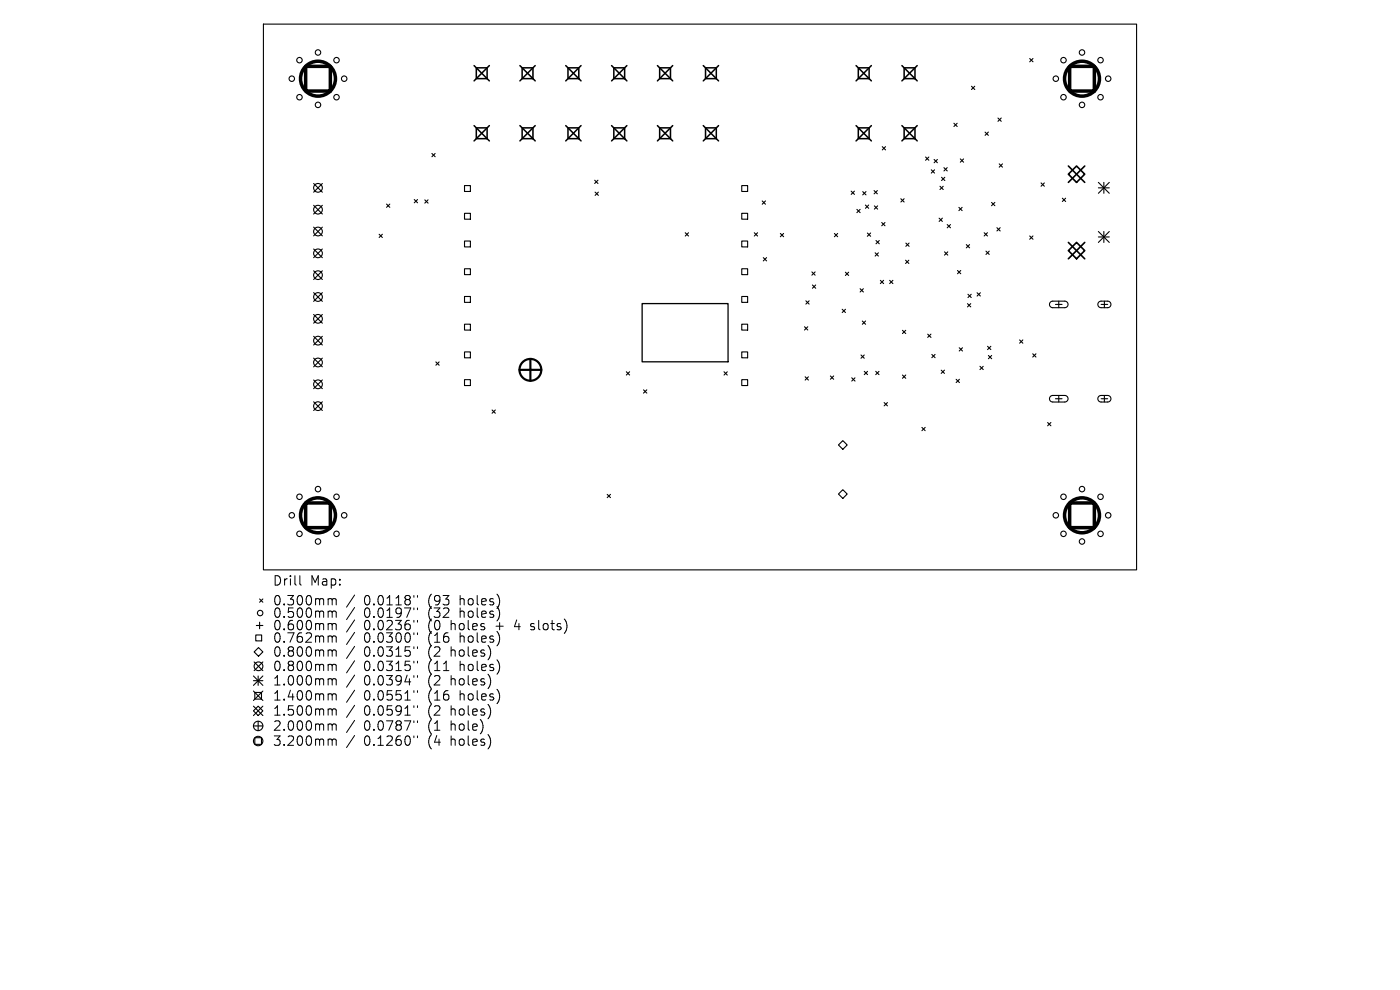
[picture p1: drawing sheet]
<svg xmlns="http://www.w3.org/2000/svg" width="297mm" height="210mm" viewBox="0 0 297 210" stroke-linecap="round" stroke-linejoin="round" font-family="sans-serif">
<defs><g id="words">
<g font-size="2.8">
<text x="57.8" y="124.5">Drill</text>
<text x="65.8" y="124.5">Map:</text>
<text x="57.8" y="128.7">0.300mm</text>
<text x="57.8" y="131.3">0.500mm</text>
<text x="77.2" y="128.7">0.0118&quot;</text>
<text x="77.2" y="131.3">0.0197&quot;</text>
<text x="90.9" y="128.7">(93</text>
<text x="90.9" y="131.3">(32</text>
<text x="97.8" y="128.7">holes)</text>
<text x="97.8" y="131.3">holes)</text>
<text x="57.8" y="134">0.600mm</text>
<text x="57.8" y="136.6">0.762mm</text>
<text x="77.2" y="134">0.0236&quot;</text>
<text x="77.2" y="136.6">0.0300&quot;</text>
<text x="90.9" y="134">(0</text>
<text x="90.9" y="136.6">(16</text>
<text x="95.9" y="134">holes</text>
<text x="97.8" y="136.6">holes)</text>
<text x="105.6" y="134">+</text>
<text x="109.8" y="134">4</text>
<text x="113.5" y="134">slots)</text>
<text x="57.8" y="139.6">0.800mm</text>
<text x="57.8" y="142.6">0.800mm</text>
<text x="77.2" y="139.6">0.0315&quot;</text>
<text x="77.2" y="142.6">0.0315&quot;</text>
<text x="90.9" y="139.6">(2</text>
<text x="90.9" y="142.6">(11</text>
<text x="95.9" y="139.6">holes)</text>
<text x="97.8" y="142.6">holes)</text>
<text x="57.8" y="145.7">1.000mm</text>
<text x="57.8" y="148.9">1.400mm</text>
<text x="77.2" y="145.7">0.0394&quot;</text>
<text x="77.2" y="148.9">0.0551&quot;</text>
<text x="90.9" y="145.7">(2</text>
<text x="90.9" y="148.9">(16</text>
<text x="95.9" y="145.7">holes)</text>
<text x="97.8" y="148.9">holes)</text>
<text x="57.8" y="152.1">1.500mm</text>
<text x="57.8" y="155.3">2.000mm</text>
<text x="77.2" y="152.1">0.0591&quot;</text>
<text x="77.2" y="155.3">0.0787&quot;</text>
<text x="90.9" y="152.1">(2</text>
<text x="90.9" y="155.3">(1</text>
<text x="95.9" y="152.1">holes)</text>
<text x="95.9" y="155.3">hole)</text>
<text x="57.8" y="158.5">3.200mm</text>
<text x="77.2" y="158.5">0.1260&quot;</text>
<text x="90.9" y="158.5">(4</text>
<text x="95.9" y="158.5">holes)</text>
</g>
</g></defs>
<g fill="none" stroke="#000" stroke-width=".23">
<path d="M55.9 5.1h185.2v115.8h-185.2zM206.1 18.3l.7 .7M206.8 18.3l-.7 .7M218.4 12.4l.7 .7M219.1 12.4l-.7 .7M66.5 38.9l1.9 1.9M68.4 38.9l-1.9 1.9M91.6 32.6l.7 .6M92.3 32.6l-.7 .6M98.5 39.4h1.3v1.2h-1.3zM126.2 38.2l.7 .7M126.9 38.2l-.7 .7"/>
<path d="M157.4 39.4h1.2v1.2h-1.2zM187.2 31.1l.7 .7M187.9 31.1l-.7 .7M196.4 33.3l.6 .7M197 33.3l-.6 .7M197.6 36l.7 .7M198.2 33.8l.7 .7M198.3 36l-.7 .7M198.9 33.8l-.7 .7M199.4 39.5l.7 .7M199.7 37.6l.7 .7M200.1 39.5l-.7 .7"/>
<path d="M200.3 35.6l.6 .7M200.4 37.6l-.7 .7M200.9 35.6l-.6 .7M202.4 26.1l.7 .7M203.1 26.1l-.7 .7M203.7 33.7l.7 .7M204.4 33.7l-.7 .7M209 28l.7 .7M209.7 28l-.7 .7M211.7 25l.7 .7M212 34.8l.7 .7M212.4 25l-.7 .7"/>
<path d="M212.7 34.8l-.7 .7M220.9 38.8l.7 .7M221.6 38.8l-.7 .7M233 38.7l2.3 2.3M233 39.8h2.3M234.2 38.7v2.3M235.3 38.7l-2.3 2.3M66.5 43.6l1.9 1.8M66.5 48.2l1.9 1.8M66.5 52.8l1.9 1.9M66.5 57.4l1.9 1.9M68.4 43.6l-1.9 1.8"/>
<path d="M68.4 48.2l-1.9 1.8M68.4 52.8l-1.9 1.9M68.4 57.4l-1.9 1.9M80.4 49.7l.7 .7M81.1 49.7l-.7 .7M82 43.3l.7 .7M82.7 43.3l-.7 .7M87.9 42.3l.7 .7M88.6 42.3l-.7 .7M90.1 42.4l.7 .7M90.8 42.4l-.7 .7M98.5 45.2h1.3v1.3h-1.3z"/>
<path d="M98.5 51.1h1.3v1.3h-1.3zM98.5 57h1.3v1.3h-1.3zM126.3 40.8l.6 .6M126.9 40.8l-.6 .6M145.4 49.4l.7 .7M146.1 49.4l-.7 .7M157.4 45.2h1.2v1.3h-1.2zM157.4 51.1h1.2v1.3h-1.2zM157.4 57h1.2v1.3h-1.2zM160 49.4l.7 .7M160.7 49.4l-.7 .7M161.7 42.6l.7 .7"/>
<path d="M161.9 54.7l.7 .6M162.4 42.6l-.7 .7M162.6 54.7l-.7 .6M165.5 49.5l.7 .7M166.2 49.5l-.7 .7M172.2 57.7l.7 .7M172.9 57.7l-.7 .7M177 49.5l.7 .7M177.7 49.5l-.7 .7M179.3 57.7l.7 .7M180 57.7l-.7 .7M180.6 40.5l.7 .7"/>
<path d="M181.3 40.5l-.7 .7M181.8 44.4l.7 .7M182.5 44.4l-.7 .7M183 40.6l.7 .7M183.6 43.5l.7 .7M183.7 40.6l-.7 .7M184 49.4l.7 .7M184.3 43.5l-.7 .7M184.7 49.4l-.7 .7M185.4 40.4l.7 .7M185.5 43.7l.7 .7M185.7 53.6l.7 .7"/>
<path d="M185.8 51l.7 .7M186.1 40.4l-.7 .7M186.2 43.7l-.7 .7M186.4 53.6l-.7 .7M186.5 51l-.7 .7M186.8 59.5l.7 .7M187.1 47.2l.6 .7M187.5 59.5l-.7 .7M187.7 47.2l-.6 .7M188.7 59.5l.7 .7M189.4 59.5l-.7 .7M191.1 42.2l.7 .7"/>
<path d="M191.8 42.2l-.7 .7M192.1 55.2l.7 .7M192.2 51.6l.7 .7M192.8 55.2l-.7 .7M192.9 51.6l-.7 .7M199.2 46.3l.7 .7M199.9 46.3l-.7 .7M200.4 53.4l.7 .7M200.9 47.6l.7 .7M201.1 53.4l-.7 .7M201.6 47.6l-.7 .7M203.1 57.4l.7 .7"/>
<path d="M203.4 44l.7 .7M203.8 57.4l-.7 .7M204.1 44l-.7 .7M205 51.9l.7 .7M205.7 51.9l-.7 .7M208.8 49.4l.7 .7M209.2 53.3l.7 .7M209.5 49.4l-.7 .7M209.9 53.3l-.7 .7M210.4 42.9l.6 .7M211 42.9l-.6 .7M211.5 48.3l.7 .7"/>
<path d="M212.2 48.3l-.7 .7M218.4 50.1l.7 .6M219.1 50.1l-.7 .6M225.4 42l.7 .7M226.1 42l-.7 .7M233 49.1l2.3 2.3M233 50.3h2.3M234.2 49.1v2.3M235.3 49.1l-2.3 2.3M66.5 62.1l1.9 1.8M66.5 66.7l1.9 1.9M66.5 71.3l1.9 1.9"/>
<path d="M66.5 76l1.9 1.8M68.4 62.1l-1.9 1.8M68.4 66.7l-1.9 1.9M68.4 71.3l-1.9 1.9M68.4 76l-1.9 1.8M92.5 76.8l.7 .7M93.2 76.8l-.7 .7M98.5 62.9h1.3v1.2h-1.3zM98.5 68.8h1.3v1.2h-1.3zM98.5 74.7h1.3v1.2h-1.3zM132.9 78.9l.7 .7M133.6 78.9l-.7 .7"/>
<path d="M153.6 78.9l.7 .7M154.3 78.9l-.7 .7M157.4 62.9h1.2v1.2h-1.2zM157.4 68.8h1.2v1.2h-1.2zM157.4 74.7h1.2v1.2h-1.2zM170.7 69.3l.7 .7M170.8 79.9l.7 .7M171 63.8l.7 .7M171.4 69.3l-.7 .7M171.5 79.9l-.7 .7M171.7 63.8l-.7 .7M172.4 60.5l.6 .6"/>
<path d="M173 60.5l-.6 .6M176.2 79.8l.7 .6M176.9 79.8l-.7 .6M178.7 65.6l.7 .7M179.4 65.6l-.7 .7M182.5 61.2l.7 .7M182.7 75.3l.6 .7M182.9 68.1l.7 .7M183.2 61.2l-.7 .7M183.3 75.3l-.6 .7M183.3 78.8l.7 .7M183.6 68.1l-.7 .7"/>
<path d="M184 78.8l-.7 .7M185.8 78.8l.7 .7M186.5 78.8l-.7 .7M191.5 79.6l.6 .7M191.5 70.1l.6 .7M192.1 70.1l-.6 .7M192.1 79.6l-.6 .7M196.8 70.9l.7 .7M197.5 70.9l-.7 .7M197.7 75.2l.7 .7M198.4 75.2l-.7 .7M199.7 78.5l.7 .7"/>
<path d="M200.4 78.5l-.7 .7M203.5 73.8l.7 .7M204.2 73.8l-.7 .7M205.2 64.4l.7 .7M205.3 62.4l.7 .7M205.9 64.4l-.7 .7M206 62.4l-.7 .7M207.3 62.1l.7 .7M207.9 77.7l.7 .7M208 62.1l-.7 .7M208.6 77.7l-.7 .7M209.5 73.5l.7 .7"/>
<path d="M209.7 75.4l.7 .7M210.2 73.5l-.7 .7M210.4 75.4l-.7 .7M216.3 72.1l.7 .7M217 72.1l-.7 .7M219.1 75.1l.7 .6M219.8 75.1l-.7 .6M222.8 64.1l.5-.2h2.6a.69 .69 0 0 1 .7 .7 .69 .69 0 0 1-.7 .7h-2.6a.69 .69 0 0 1-.6-.5 .69 .69 0 0 1 .1-.7zM223.9 64.6h1.4M224.6 63.9v1.4M233.1 64.1l.4-.2h1.5a.69 .69 0 0 1 .7 .7 .69 .69 0 0 1-.7 .7h-1.4a.69 .69 0 0 1-.6-.5 .69 .69 0 0 1 .1-.7zM233.6 64.6h1.4"/>
<path d="M234.3 63.9v1.4M66.5 80.6l1.9 1.9M66.5 85.2l1.9 1.9M68.4 80.6l-1.9 1.9M68.4 85.2l-1.9 1.9M98.5 80.5h1.3v1.3h-1.3zM104.4 87l.7 .7M105.1 87l-.7 .7M136.5 82.7l.7 .7M137.2 82.7l-.7 .7M157.4 80.5h1.2v1.3h-1.2zM177.9 94.4l.9-.9 .9 .9-.9 .9z"/>
<path d="M180.7 80.1l.7 .7M181.4 80.1l-.7 .7M187.6 85.4l.7 .7M188.3 85.4l-.7 .7M195.6 90.7l.7 .7M196.3 90.7l-.7 .7M202.8 80.5l.7 .7M203.5 80.5l-.7 .7M222.2 89.6l.7 .7M222.8 84.1l.5-.2h2.6a.69 .69 0 0 1 .7 .7 .69 .69 0 0 1-.7 .7h-2.6a.69 .69 0 0 1-.6-.5 .69 .69 0 0 1 .1-.7zM222.9 89.6l-.7 .7M223.9 84.6h1.4"/>
<path d="M224.6 83.9v1.4M233.1 84.1l.4-.2h1.5a.69 .69 0 0 1 .7 .7 .69 .69 0 0 1-.7 .7h-1.4a.69 .69 0 0 1-.6-.5 .69 .69 0 0 1 .1-.7zM233.6 84.6h1.4M234.3 83.9v1.4M128.8 104.9l.7 .7M129.5 104.9l-.7 .7M177.9 104.8l.9-.9 .9 .9-.9 .9zM54.3 134.7h1.2v1.2h-1.2zM54.4 132.7h1.4M54.8 137.4l1 .9-1 .9-.9-.9zM55.1 127.1l.7 .7M55.1 132v1.4"/>
<path d="M55.8 127.1l-.7 .7M53.8 150.8l1-1 1 1-1 1zM53.8 143.4l2 2M53.8 144.4h2M53.8 146.6l2 2M53.8 149.8l2 2M53.8 154h2M53.9 140.4l1.9 1.9M54.1 146.9h1.4v1.4h-1.4zM54.1 156.5h1.4v1.4h-1.4zM54.8 143.4v2M54.8 153v2"/>
<path d="M55.8 140.4l-1.9 1.9M55.8 143.4l-2 2M55.8 146.6l-2 2M55.8 149.8l-2 2"/>
<circle cx="61.9" cy="16.7" r=".58"/>
<circle cx="63.5" cy="12.8" r=".58"/>
<circle cx="67.5" cy="11.1" r=".58"/>
<circle cx="71.4" cy="12.8" r=".58"/>
<circle cx="73" cy="16.7" r=".58"/>
<circle cx="224" cy="16.7" r=".58"/>
<circle cx="225.6" cy="12.8" r=".58"/>
<circle cx="229.5" cy="11.1" r=".58"/>
<circle cx="233.5" cy="12.8" r=".58"/>
<circle cx="235.1" cy="16.7" r=".58"/>
<circle cx="63.5" cy="20.6" r=".58"/>
<circle cx="67.5" cy="22.3" r=".58"/>
<circle cx="67.5" cy="39.8" r=".93"/>
<circle cx="71.4" cy="20.6" r=".58"/>
<circle cx="225.6" cy="20.6" r=".58"/>
<circle cx="229.5" cy="22.2" r=".58"/>
<circle cx="233.5" cy="20.6" r=".58"/>
<circle cx="67.5" cy="58.4" r=".93"/>
<circle cx="67.5" cy="44.5" r=".93"/>
<circle cx="67.5" cy="49.1" r=".93"/>
<circle cx="67.5" cy="53.7" r=".93"/>
<circle cx="67.5" cy="67.6" r=".93"/>
<circle cx="67.5" cy="63" r=".93"/>
<circle cx="67.5" cy="72.3" r=".93"/>
<circle cx="67.5" cy="76.9" r=".93"/>
<circle cx="67.5" cy="81.5" r=".93"/>
<circle cx="67.5" cy="86.2" r=".93"/>
<circle cx="61.9" cy="109.3" r=".58"/>
<circle cx="63.5" cy="113.2" r=".58"/>
<circle cx="63.5" cy="105.4" r=".58"/>
<circle cx="67.5" cy="114.9" r=".58"/>
<circle cx="67.5" cy="103.8" r=".58"/>
<circle cx="71.4" cy="113.2" r=".58"/>
<circle cx="71.4" cy="105.4" r=".58"/>
<circle cx="73" cy="109.3" r=".58"/>
<circle cx="224" cy="109.3" r=".58"/>
<circle cx="225.6" cy="113.2" r=".58"/>
<circle cx="225.6" cy="105.4" r=".58"/>
<circle cx="229.5" cy="114.9" r=".58"/>
<circle cx="229.5" cy="103.8" r=".58"/>
<circle cx="233.5" cy="113.2" r=".58"/>
<circle cx="233.5" cy="105.4" r=".58"/>
<circle cx="235.1" cy="109.3" r=".58"/>
<circle cx="55.2" cy="130" r=".58"/>
<circle cx="54.8" cy="157.2" r="1"/>
<circle cx="54.8" cy="154" r="1"/>
<circle cx="54.8" cy="141.3" r=".93"/>
</g>
<path d="M136.2 64.4h18.3v12.3h-18.3z" fill="none" stroke="#000" stroke-width=".28"/>
<g fill="none" stroke="#000" stroke-width=".32">
<path d="M100.6 13.9l3.2 3.3M101 14.4h2.3v2.3h-2.3zM103.8 13.9l-3.2 3.3M110.3 13.9l3.2 3.3M110.8 14.4h2.3v2.3h-2.3zM113.5 13.9l-3.2 3.3M120 13.9l3.3 3.3M120.5 14.4h2.3v2.3h-2.3zM123.3 13.9l-3.3 3.3M129.7 13.9l3.3 3.3M130.2 14.4h2.3v2.3h-2.3zM133 13.9l-3.3 3.3"/>
<path d="M139.5 13.9l3.2 3.3M139.9 14.4h2.3v2.3h-2.3zM142.7 13.9l-3.2 3.3M149.2 13.9l3.2 3.3M149.7 14.4h2.3v2.3h-2.3zM152.4 13.9l-3.2 3.3M181.6 13.9l3.3 3.3M182.1 14.4h2.3v2.3h-2.3zM184.9 13.9l-3.3 3.3M191.3 13.9l3.3 3.3M191.8 14.4h2.3v2.3h-2.3zM194.6 13.9l-3.3 3.3"/>
<path d="M100.6 26.6l3.2 3.3M101 27.1h2.3v2.3h-2.3zM103.8 26.6l-3.2 3.3M110.3 26.6l3.2 3.3M110.8 27.1h2.3v2.3h-2.3zM113.5 26.6l-3.2 3.3M120 26.6l3.3 3.3M120.5 27.1h2.3v2.3h-2.3zM123.3 26.6l-3.3 3.3M129.7 26.6l3.3 3.3M130.2 27.1h2.3v2.3h-2.3zM133 26.6l-3.3 3.3"/>
<path d="M139.5 26.6l3.2 3.3M139.9 27.1h2.3v2.3h-2.3zM142.7 26.6l-3.2 3.3M149.2 26.6l3.2 3.3M149.7 27.1h2.3v2.3h-2.3zM152.4 26.6l-3.2 3.3M181.6 26.6l3.3 3.3M182.1 27.1h2.3v2.3h-2.3zM184.9 26.6l-3.3 3.3M191.3 26.6l3.3 3.3M191.8 27.1h2.3v2.3h-2.3zM194.6 26.6l-3.3 3.3"/>
</g>
<path d="M226.6 37l1.8-1.8 1.7 1.8-1.7 1.7zM226.6 35.2l3.5 3.5M230.1 35.2l-3.5 3.5M226.6 53.2l1.8-1.8 1.7 1.8-1.7 1.7zM226.6 51.4l3.5 3.5M230.1 51.4l-3.5 3.5" fill="none" stroke="#000" stroke-width=".35"/>
<g fill="none" stroke="#000" stroke-width=".46">
<path d="M110.2 78.5h4.6M112.5 76.1v4.7"/>
<circle cx="112.5" cy="78.5" r="2.32"/>
</g>
<g fill="none" stroke="#000" stroke-width=".74">
<path d="M64.8 14.1h5.3v5.2h-5.3zM226.9 14.1h5.3v5.2h-5.3zM64.8 106.7h5.3v5.2h-5.3zM226.9 106.7h5.3v5.2h-5.3z"/>
<circle cx="67.5" cy="16.7" r="3.7"/>
<circle cx="229.5" cy="16.7" r="3.7"/>
<circle cx="67.5" cy="109.3" r="3.7"/>
<circle cx="229.5" cy="109.3" r="3.7"/>
</g>
<g fill="none" stroke="#000" stroke-width=".21">
<path d="M63.6 122.1v1.7l.3 .3M69.9 127h.3l.3 .3M69.9 129.6h.3l.3 .3M69.9 132.3h.3l.3 .3M69.9 134.9h.3l.3 .3M69.9 137.9h.3l.3 .3M70.5 127.3l.3-.3 .4 .1 .1 1.2M70.5 127.3v1M70.5 129.9v1.1M70.5 132.6v1M70.5 135.2v1M70.5 138.2v1"/>
<path d="M70.5 129.9l.3-.3 .4 .1 .1 1.3M70.5 132.6l.3-.3 .4 .1 .1 1.2M70.5 135.2l.3-.3 .4 .1 .1 1.2M70.5 138.2l.3-.3 .4 .1 .1 1.2M75.2 126.2l-1.7 2.6M75.2 128.9l-1.7 2.5M75.2 131.5l-1.7 2.6M75.2 134.1l-1.7 2.6M75.2 137.1l-1.7 2.6M87.8 126.3v.4M87.8 129v.3M87.8 131.6v.4"/>
<path d="M87.8 134.2v.4M87.8 137.2v.4M88.6 126.3v.4M88.6 129v.3M88.6 131.6v.4M88.6 134.2v.4M88.6 137.2v.4M112.6 133.5l.2 .1M112.7 132.4v.4M69.9 140.9h.3l.3 .3M69.9 144h.3l.3 .3M69.9 147.2h.3l.3 .3"/>
<path d="M69.9 150.4h.3l.3 .3M69.9 153.6h.3l.3 .3M69.9 156.8h.3l.3 .3M70.5 141.2v1.1M70.5 144.3v1M70.5 147.5v1M70.5 150.7v1M70.5 153.9v1M70.5 157.1v1M70.5 141.2l.3-.3 .4 .1 .1 1.3M70.5 144.3l.3-.3 .4 .1 .1 1.2M70.5 147.5l.3-.3 .4 .1 .1 1.2"/>
<path d="M70.5 150.7l.3-.3 .4 .1 .1 1.2M70.5 153.9l.3-.3 .4 .1 .1 1.2M70.5 157.1l.3-.3 .4 .1 .1 1.2M75.2 140.2l-1.7 2.5M75.2 143.2l-1.7 2.6M75.2 146.4l-1.7 2.6M75.2 149.6l-1.7 2.6M75.2 152.8l-1.7 2.6M75.2 156l-1.7 2.6M87.8 140.3v.3M87.8 143.3v.4M87.8 146.5v.4"/>
<path d="M87.8 149.7v.4M87.8 152.9v.4M87.8 156.1v.4M88.6 140.3v.3M88.6 143.3v.4M88.6 146.5v.4M88.6 149.7v.4M88.6 152.9v.4M88.6 156.1v.4"/>
</g>
<use href="#words"/>
</svg>
